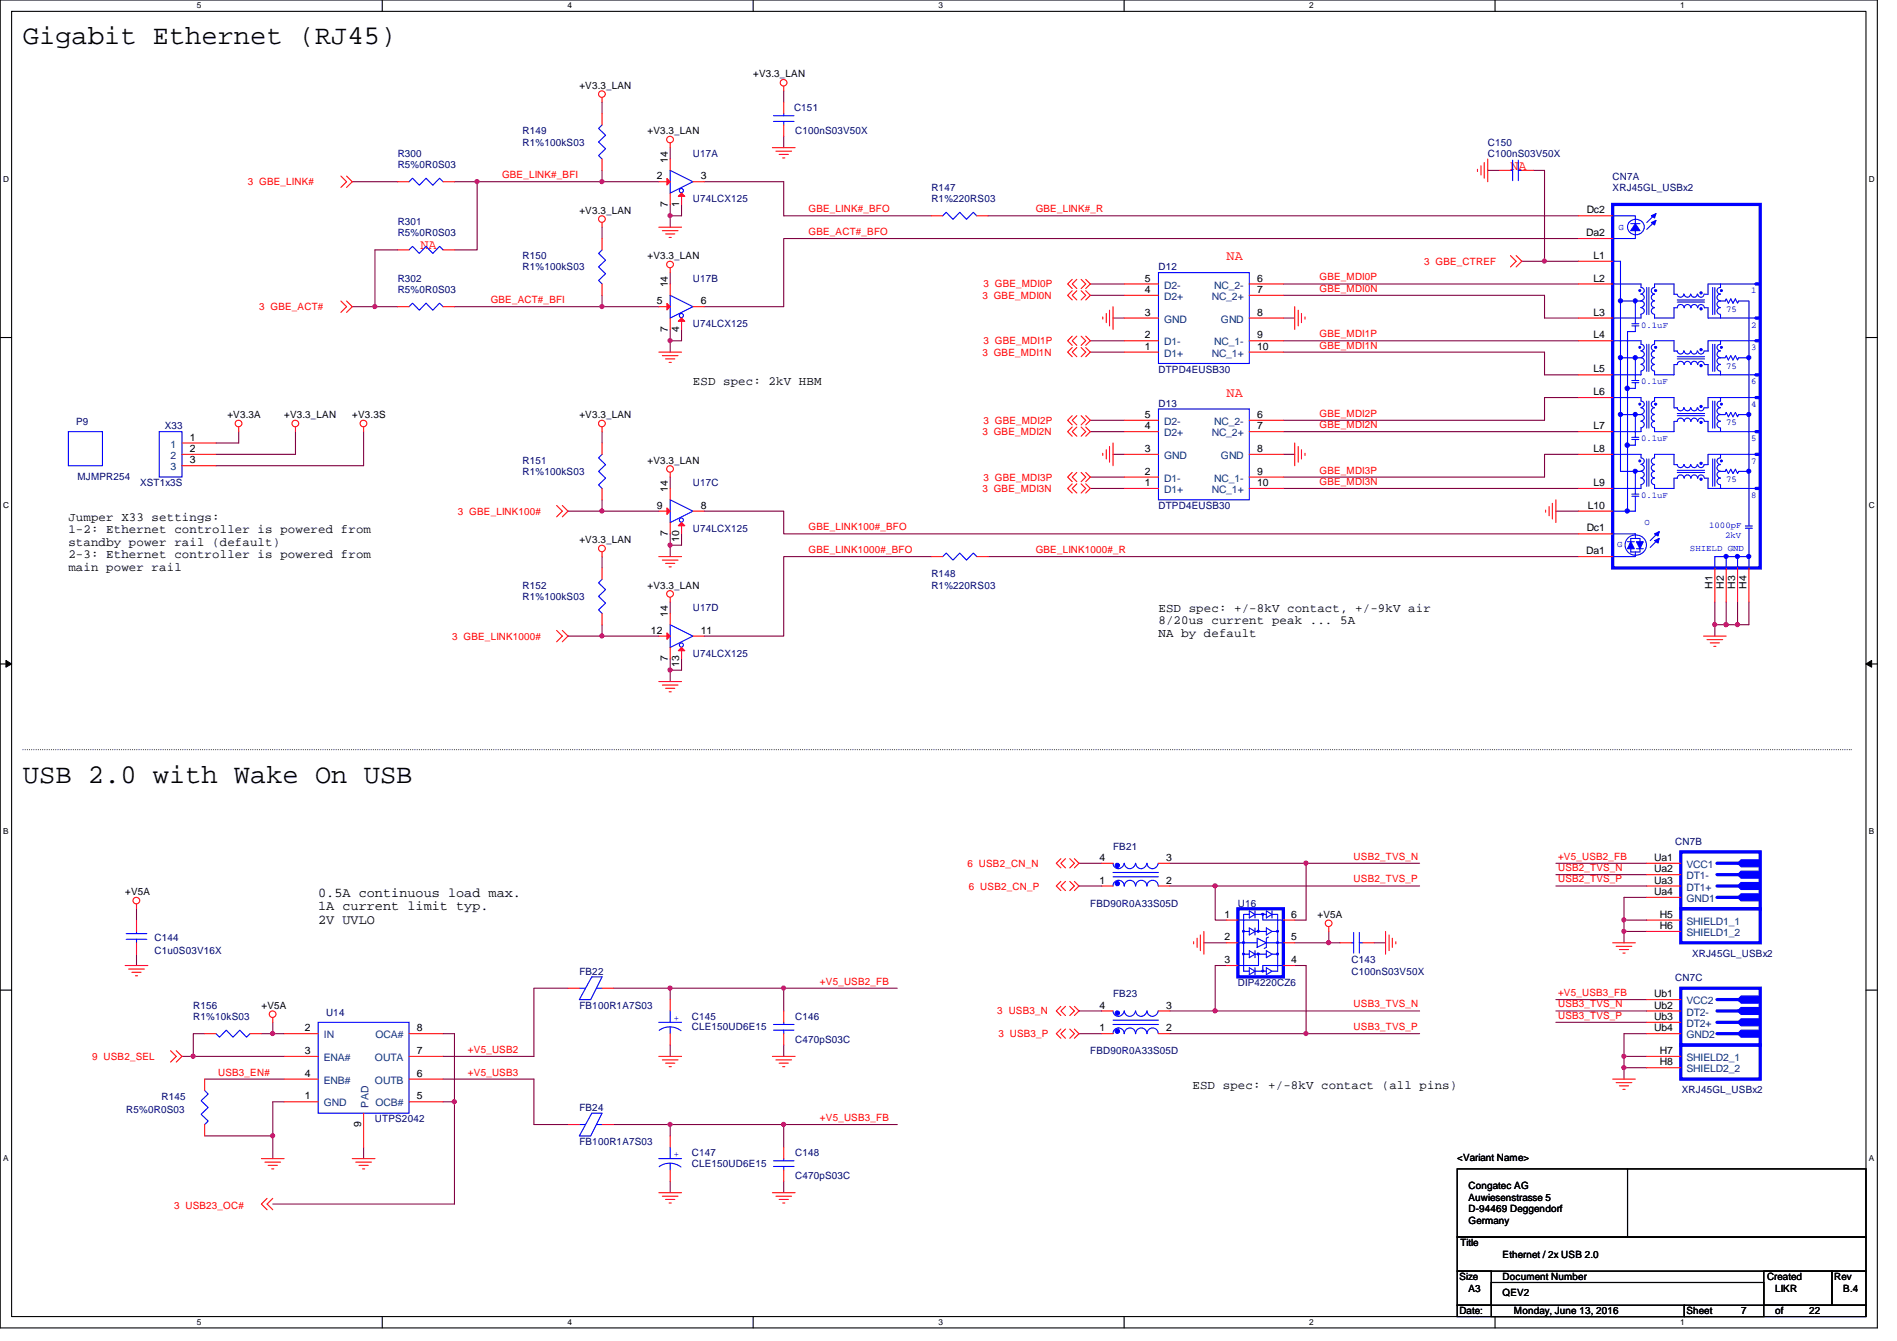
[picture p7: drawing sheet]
<svg xmlns="http://www.w3.org/2000/svg" width="297mm" height="210mm" viewBox="0 0 297 210" stroke-linecap="round" stroke-linejoin="round" font-family="sans-serif">
<defs><g id="words">
<g font-size="4.2">
<text x="3.6" y="6.9">Gigabit Ethernet (RJ45)</text>
<text x="3.6" y="122.5">USB 2.0 with Wake On USB</text>
</g>
<g font-size="2.1" fill="#f00">
<text x="236.5" y="26.5">NA</text>
<text x="65.8" y="39">NA</text>
<text x="192.1" y="40.8">NA</text>
<text x="192.1" y="62.1">NA</text>
</g>
<g font-size="2.1">
<text x="49.8" y="140.3">0.5A continuous load max.</text>
<text x="49.8" y="142.5">1A current limit typ.</text>
<text x="49.8" y="144.6">2V UVLO</text>
</g>
<g font-size="1.9">
<text x="108.5" y="60.2">ESD spec: 2kV HBM</text>
<text x="10.7" y="81.5">Jumper X33 settings:</text>
<text x="10.7" y="83.5">1-2: Ethernet controller is powered from</text>
<text x="10.7" y="85.4">standby power rail (default)</text>
<text x="10.7" y="87.4">2-3: Ethernet controller is powered from</text>
<text x="10.7" y="89.3">main power rail</text>
<text x="181.4" y="95.8">ESD spec: +/-8kV contact, +/-9kV air</text>
<text x="181.4" y="97.7">8/20us current peak ... 5A</text>
<text x="181.4" y="99.7">NA by default</text>
<text x="186.7" y="170.4">ESD spec: +/-8kV contact (all pins)</text>
</g>
<g font-size="1.6">
<text x="90.7" y="13.9">+V3.3_LAN</text>
<text x="117.9" y="12.1">+V3.3_LAN</text>
<text x="101.4" y="21">+V3.3_LAN</text>
<text x="102.8" y="28.1">2</text>
<text x="104.6" y="25.4" transform="rotate(-90 104.6 25.4)">14</text>
<text x="109.7" y="28.1">3</text>
<text x="90.7" y="33.4">+V3.3_LAN</text>
<text x="104.6" y="32.3" transform="rotate(-90 104.6 32.3)">7</text>
<text x="106.3" y="32.3" transform="rotate(-90 106.3 32.3)">1</text>
<text x="248.5" y="33.4">Dc2</text>
<text x="101.4" y="40.6">+V3.3_LAN</text>
<text x="248.4" y="37">Da2</text>
<text x="249.5" y="40.5">L1</text>
<text x="102.8" y="47.6">5</text>
<text x="104.6" y="45" transform="rotate(-90 104.6 45)">14</text>
<text x="109.7" y="47.6">6</text>
<text x="179.3" y="45.8">4</text>
<text x="179.3" y="44.1">5</text>
<text x="196.8" y="44.1">6</text>
<text x="196.8" y="45.8">7</text>
<text x="249.5" y="44.1">L2</text>
<text x="104.6" y="51.9" transform="rotate(-90 104.6 51.9)">7</text>
<text x="106.3" y="51.9" transform="rotate(-90 106.3 51.9)">4</text>
<text x="179.3" y="53">2</text>
<text x="179.3" y="49.4">3</text>
<text x="196.8" y="53">9</text>
<text x="196.8" y="49.4">8</text>
<text x="249.5" y="49.4">L3</text>
<text x="249.5" y="53">L4</text>
<text x="179.3" y="54.7">1</text>
<text x="196.8" y="54.7">10</text>
<text x="249.5" y="58.3">L5</text>
<text x="35.6" y="65.4">+V3.3A</text>
<text x="44.5" y="65.4">+V3.3_LAN</text>
<text x="55.2" y="65.4">+V3.3S</text>
<text x="90.7" y="65.4">+V3.3_LAN</text>
<text x="179.3" y="65.4">5</text>
<text x="196.8" y="65.4">6</text>
<text x="249.5" y="61.8">L6</text>
<text x="29.7" y="69">1</text>
<text x="29.7" y="70.7">2</text>
<text x="179.3" y="67.2">4</text>
<text x="179.3" y="70.7">3</text>
<text x="196.8" y="70.7">8</text>
<text x="196.8" y="67.2">7</text>
<text x="249.5" y="67.2">L7</text>
<text x="249.5" y="70.7">L8</text>
<text x="29.7" y="72.5">3</text>
<text x="101.4" y="72.6">+V3.3_LAN</text>
<text x="104.6" y="77" transform="rotate(-90 104.6 77)">14</text>
<text x="179.3" y="76.1">1</text>
<text x="179.3" y="74.3">2</text>
<text x="196.8" y="74.3">9</text>
<text x="196.8" y="76.1">10</text>
<text x="249.5" y="76.1">L9</text>
<text x="102.8" y="79.6">9</text>
<text x="104.6" y="83.9" transform="rotate(-90 104.6 83.9)">7</text>
<text x="109.7" y="79.6">8</text>
<text x="248.5" y="83.2">Dc1</text>
<text x="248.6" y="79.6">L10</text>
<text x="90.7" y="85">+V3.3_LAN</text>
<text x="106.3" y="84.8" transform="rotate(-90 106.3 84.8)">10</text>
<text x="248.4" y="86.7">Da1</text>
<text x="101.4" y="92.1">+V3.3_LAN</text>
<text x="268.1" y="92.2" transform="rotate(-90 268.1 92.2)">H1</text>
<text x="269.9" y="92.2" transform="rotate(-90 269.9 92.2)">H2</text>
<text x="271.7" y="92.2" transform="rotate(-90 271.7 92.2)">H3</text>
<text x="273.5" y="92.2" transform="rotate(-90 273.5 92.2)">H4</text>
<text x="101.9" y="99.2">12</text>
<text x="104.6" y="96.6" transform="rotate(-90 104.6 96.6)">14</text>
<text x="109.7" y="99.2">11</text>
<text x="104.6" y="103.5" transform="rotate(-90 104.6 103.5)">7</text>
<text x="106.3" y="104.4" transform="rotate(-90 106.3 104.4)">13</text>
<text x="172.2" y="134.7">4</text>
<text x="182.6" y="134.7">3</text>
<text x="259" y="134.7">Ua1</text>
<text x="259" y="136.5">Ua2</text>
<text x="19.6" y="140.1">+V5A</text>
<text x="172.2" y="138.3">1</text>
<text x="182.6" y="138.3">2</text>
<text x="191.7" y="143.6">1</text>
<text x="202.2" y="143.6">6</text>
<text x="206.3" y="143.7">+V5A</text>
<text x="259" y="138.3">Ua3</text>
<text x="259" y="140.1">Ua4</text>
<text x="259.9" y="143.6">H5</text>
<text x="191.7" y="147.2">2</text>
<text x="202.2" y="147.2">5</text>
<text x="259.9" y="145.4">H6</text>
<text x="191.7" y="150.7">3</text>
<text x="202.2" y="150.7">4</text>
<text x="40.9" y="157.9">+V5A</text>
<text x="47.7" y="161.4">2</text>
<text x="65.3" y="161.4">8</text>
<text x="172.2" y="161.4">1</text>
<text x="172.2" y="157.9">4</text>
<text x="182.6" y="157.9">3</text>
<text x="182.6" y="161.4">2</text>
<text x="259" y="156.1">Ub1</text>
<text x="259" y="157.9">Ub2</text>
<text x="259" y="159.6">Ub3</text>
<text x="259" y="161.4">Ub4</text>
<text x="47.7" y="165">3</text>
<text x="65.3" y="165">7</text>
<text x="259.9" y="165">H7</text>
<text x="259.9" y="166.8">H8</text>
<text x="47.7" y="168.5">4</text>
<text x="47.7" y="172.1">1</text>
<text x="65.3" y="172.1">5</text>
<text x="65.3" y="168.5">6</text>
<text x="56.6" y="176.4" transform="rotate(-90 56.6 176.4)">9</text>
<text x="228.2" y="181.7">&lt;Variant Name&gt;</text>
<text x="230" y="186.2">Congatec AG</text>
<text x="230" y="188">Auwiesenstrasse 5</text>
<text x="230" y="189.7">D-94469 Deggendorf</text>
<text x="230" y="191.5">Germany</text>
<text x="228.7" y="195.1">Title</text>
<text x="235.3" y="196.8">Ethernet / 2x USB 2.0</text>
<text x="228.5" y="200.4">Size</text>
<text x="230" y="202.2">A3</text>
<text x="235.3" y="200.4">Document Number</text>
<text x="235.3" y="202.9">QEV2</text>
<text x="276.7" y="200.4">Created</text>
<text x="278" y="202.2">LIKR</text>
<text x="287.2" y="200.4">Rev</text>
<text x="288.6" y="202.2">B.4</text>
<text x="228.5" y="205.7">Date:</text>
<text x="237.1" y="205.7">Monday, June 13, 2016</text>
<text x="264.1" y="205.7">Sheet</text>
<text x="272.6" y="205.7">7</text>
<text x="278" y="205.7">of</text>
<text x="283.3" y="205.7">22</text>
</g>
<g font-size="1.6" fill="#000080">
<text x="124.3" y="17.4">C151</text>
<text x="81.8" y="21">R149</text>
<text x="81.8" y="22.8">R1%100kS03</text>
<text x="124.5" y="21">C100nS03V50X</text>
<text x="233" y="22.8">C150</text>
<text x="62.3" y="24.6">R300</text>
<text x="62.3" y="26.3">R5%0R0S03</text>
<text x="108.5" y="24.6">U17A</text>
<text x="145.8" y="29.9">R147</text>
<text x="233" y="24.6">C100nS03V50X</text>
<text x="252.5" y="28.1">CN7A</text>
<text x="252.5" y="29.9">XRJ45GL_USBx2</text>
<text x="62.3" y="35.2">R301</text>
<text x="108.5" y="31.7">U74LCX125</text>
<text x="145.8" y="31.7">R1%220RS03</text>
<text x="62.3" y="37">R5%0R0S03</text>
<text x="81.8" y="40.6">R150</text>
<text x="62.3" y="44.1">R302</text>
<text x="62.3" y="45.9">R5%0R0S03</text>
<text x="81.8" y="42.3">R1%100kS03</text>
<text x="108.5" y="44.1">U17B</text>
<text x="181.4" y="42.3">D12</text>
<text x="108.5" y="51.2">U74LCX125</text>
<text x="181.4" y="58.3">DTPD4EUSB30</text>
<text x="181.4" y="63.7">D13</text>
<text x="11.9" y="66.5">P9</text>
<text x="25.8" y="67.2">X33</text>
<text x="12.1" y="75.1">MJMPR254</text>
<text x="21.9" y="76.1">XST1x3S</text>
<text x="81.8" y="72.6">R151</text>
<text x="81.8" y="74.3">R1%100kS03</text>
<text x="108.5" y="76.1">U17C</text>
<text x="108.5" y="83.2">U74LCX125</text>
<text x="181.4" y="79.7">DTPD4EUSB30</text>
<text x="81.8" y="92.1">R152</text>
<text x="81.8" y="93.9">R1%100kS03</text>
<text x="108.5" y="95.7">U17D</text>
<text x="145.8" y="90.3">R148</text>
<text x="145.8" y="92.1">R1%220RS03</text>
<text x="108.5" y="102.8">U74LCX125</text>
<text x="174.3" y="133">FB21</text>
<text x="262.3" y="132.3">CN7B</text>
<text x="170.7" y="141.9">FBD90R0A33S05D</text>
<text x="193.8" y="141.9">U16</text>
<text x="24.2" y="147.2">C144</text>
<text x="24.2" y="149.4">C1u0S03V16X</text>
<text x="265" y="149.7">XRJ45GL_USBx2</text>
<text x="90.7" y="152.6">FB22</text>
<text x="193.8" y="154.3">DIP4220CZ6</text>
<text x="211.6" y="150.8">C143</text>
<text x="211.6" y="152.6">C100nS03V50X</text>
<text x="262.3" y="153.6">CN7C</text>
<text x="30.3" y="157.9">R156</text>
<text x="30.3" y="159.7">R1%10kS03</text>
<text x="51.1" y="159">U14</text>
<text x="90.7" y="157.9">FB100R1A7S03</text>
<text x="108.3" y="159.7">C145</text>
<text x="108.3" y="161.3">CLE150UD6E15</text>
<text x="124.5" y="159.7">C146</text>
<text x="174.3" y="156.1">FB23</text>
<text x="124.5" y="163.2">C470pS03C</text>
<text x="170.7" y="165">FBD90R0A33S05D</text>
<text x="25.3" y="172.1">R145</text>
<text x="90.7" y="173.9">FB24</text>
<text x="263.4" y="171.1">XRJ45GL_USBx2</text>
<text x="19.8" y="174.2">R5%0R0S03</text>
<text x="58.7" y="175.7">UTPS2042</text>
<text x="90.7" y="179.2">FB100R1A7S03</text>
<text x="108.3" y="181">C147</text>
<text x="108.3" y="182.6">CLE150UD6E15</text>
<text x="124.5" y="181">C148</text>
<text x="124.5" y="184.6">C470pS03C</text>
</g>
<g font-size="1.6" fill="#f00">
<text x="38.8" y="29">3 GBE_LINK#</text>
<text x="78.6" y="27.9">GBE_LINK#_BFI</text>
<text x="126.6" y="33.2">GBE_LINK#_BFO</text>
<text x="162.2" y="33.2">GBE_LINK#_R</text>
<text x="126.6" y="36.8">GBE_ACT#_BFO</text>
<text x="223" y="41.4">3 GBE_CTREF</text>
<text x="76.8" y="47.5">GBE_ACT#_BFI</text>
<text x="153.8" y="46.8">3 GBE_MDI0N</text>
<text x="154" y="45">3 GBE_MDI0P</text>
<text x="206.6" y="43.9">GBE_MDI0P</text>
<text x="206.6" y="45.7">GBE_MDI0N</text>
<text x="40.6" y="48.6">3 GBE_ACT#</text>
<text x="154" y="53.9">3 GBE_MDI1P</text>
<text x="206.6" y="52.8">GBE_MDI1P</text>
<text x="153.8" y="55.7">3 GBE_MDI1N</text>
<text x="206.6" y="54.6">GBE_MDI1N</text>
<text x="206.6" y="65.2">GBE_MDI2P</text>
<text x="153.8" y="68.1">3 GBE_MDI2N</text>
<text x="154" y="66.3">3 GBE_MDI2P</text>
<text x="206.6" y="67">GBE_MDI2N</text>
<text x="153.8" y="77">3 GBE_MDI3N</text>
<text x="154" y="75.2">3 GBE_MDI3P</text>
<text x="206.6" y="75.9">GBE_MDI3N</text>
<text x="206.6" y="74.1">GBE_MDI3P</text>
<text x="71.7" y="80.6">3 GBE_LINK100#</text>
<text x="126.6" y="83">GBE_LINK100#_BFO</text>
<text x="126.6" y="86.6">GBE_LINK1000#_BFO</text>
<text x="162.2" y="86.6">GBE_LINK1000#_R</text>
<text x="70.8" y="100.1">3 GBE_LINK1000#</text>
<text x="151.5" y="135.7">6 USB2_CN_N</text>
<text x="212" y="134.6">USB2_TVS_N</text>
<text x="244" y="134.6">+V5_USB2_FB</text>
<text x="244" y="136.4">USB2_TVS_N</text>
<text x="151.7" y="139.2">6 USB2_CN_P</text>
<text x="212" y="138.1">USB2_TVS_P</text>
<text x="244" y="138.1">USB2_TVS_P</text>
<text x="128.4" y="154.1">+V5_USB2_FB</text>
<text x="244" y="155.9">+V5_USB3_FB</text>
<text x="156.2" y="158.8">3 USB3_N</text>
<text x="212" y="161.2">USB3_TVS_P</text>
<text x="212" y="157.7">USB3_TVS_N</text>
<text x="244" y="159.5">USB3_TVS_P</text>
<text x="244" y="157.7">USB3_TVS_N</text>
<text x="14.4" y="165.9">9 USB2_SEL</text>
<text x="73.3" y="164.8">+V5_USB2</text>
<text x="156.3" y="162.3">3 USB3_P</text>
<text x="34.2" y="168.4">USB3_EN#</text>
<text x="73.3" y="168.4">+V5_USB3</text>
<text x="128.4" y="175.5">+V5_USB3_FB</text>
<text x="27.3" y="189.2">3 USB23_OC#</text>
</g>
<g font-size="1.6" fill="#004080">
<text x="182.3" y="46.9">D2+</text>
<text x="182.3" y="45.2">D2-</text>
<text x="189.7" y="46.9">NC_2+</text>
<text x="190.1" y="45.2">NC_2-</text>
<text x="182.3" y="50.5">GND</text>
<text x="191.2" y="50.5">GND</text>
<text x="182.3" y="55.8">D1+</text>
<text x="182.3" y="54.1">D1-</text>
<text x="189.7" y="55.8">NC_1+</text>
<text x="190.1" y="54.1">NC_1-</text>
<text x="26.7" y="70.1">1</text>
<text x="26.7" y="71.8">2</text>
<text x="182.3" y="68.3">D2+</text>
<text x="182.3" y="66.5">D2-</text>
<text x="182.3" y="71.8">GND</text>
<text x="189.7" y="68.3">NC_2+</text>
<text x="190.1" y="66.5">NC_2-</text>
<text x="191.2" y="71.8">GND</text>
<text x="26.7" y="73.6">3</text>
<text x="182.3" y="77.2">D1+</text>
<text x="182.3" y="75.4">D1-</text>
<text x="189.7" y="77.2">NC_1+</text>
<text x="190.1" y="75.4">NC_1-</text>
<text x="264.1" y="135.8">VCC1</text>
<text x="264.1" y="137.6">DT1-</text>
<text x="264.1" y="139.4">DT1+</text>
<text x="264.1" y="141.2">GND1</text>
<text x="264.1" y="144.7">SHIELD1_1</text>
<text x="264.1" y="146.5">SHIELD1_2</text>
<text x="264.1" y="157.2">VCC2</text>
<text x="264.1" y="159">DT2-</text>
<text x="264.1" y="160.7">DT2+</text>
<text x="50.7" y="166.1">ENA#</text>
<text x="50.7" y="162.5">IN</text>
<text x="58.7" y="166.1">OUTA</text>
<text x="58.8" y="162.5">OCA#</text>
<text x="264.1" y="162.5">GND2</text>
<text x="264.1" y="166.1">SHIELD2_1</text>
<text x="264.1" y="167.9">SHIELD2_2</text>
<text x="50.7" y="169.6">ENB#</text>
<text x="50.7" y="173.2">GND</text>
<text x="57.7" y="173.4" transform="rotate(-90 57.7 173.4)">PAD</text>
<text x="58.7" y="169.6">OUTB</text>
<text x="58.8" y="173.2">OCB#</text>
</g>
<g font-size="1.6" fill="#00f">
<text x="105.5" y="159.8">+</text>
<text x="105.5" y="181.1">+</text>
</g>
<g font-size="1.4" fill="#00f">
<text x="253.4" y="36">G</text>
<text x="274.2" y="45.9">1</text>
<text x="257" y="51.3">0.1uF</text>
<text x="270.3" y="48.8">75</text>
<text x="274.2" y="51.3">2</text>
<text x="270.3" y="57.7">75</text>
<text x="274.2" y="54.8">3</text>
<text x="257" y="60.2">0.1uF</text>
<text x="274.2" y="63.7">4</text>
<text x="274.2" y="60.2">6</text>
<text x="257" y="69">0.1uF</text>
<text x="270.3" y="66.6">75</text>
<text x="274.2" y="69">5</text>
<text x="257" y="77.9">0.1uF</text>
<text x="270.3" y="75.5">75</text>
<text x="274.2" y="77.9">8</text>
<text x="274.2" y="72.6">7</text>
<text x="257.5" y="82.2">O</text>
<text x="267.6" y="82.6">1000pF</text>
<text x="253.2" y="85.6">G</text>
<text x="264.6" y="86.3">SHIELD GND</text>
<text x="270.1" y="84.2">2kV</text>
</g>
<g font-size="1.3">
<text x="30.8" y="1.3">5</text>
<text x="88.9" y="1.3">4</text>
<text x="146.9" y="1.3">3</text>
<text x="205" y="1.3">2</text>
<text x="263.1" y="1.3">1</text>
<text x=".5" y="28.4">D</text>
<text x="292.6" y="28.4">D</text>
<text x=".5" y="79.5">C</text>
<text x="292.6" y="79.5">C</text>
<text x=".5" y="130.6">B</text>
<text x="292.6" y="130.6">B</text>
<text x=".5" y="181.7">A</text>
<text x="292.6" y="181.7">A</text>
<text x="30.8" y="207.4">5</text>
<text x="88.9" y="207.4">4</text>
<text x="146.9" y="207.4">3</text>
<text x="205" y="207.4">2</text>
<text x="263.1" y="207.4">1</text>
</g>
</g></defs>
<path d="M0 0h294v207.9h-294zM1.8 1.8h290.4v204.3h-290.4z" fill="none" stroke="#000" stroke-width=".17"/>
<g fill="#fff">
<path d="M30.8 .2h.7v1.4h-.7z"/>
<path d="M30.8 206.2h.7v1.4h-.7z"/>
</g>
<path d="M59.9 0v1.8M59.9 206.1v1.8" fill="none" stroke="#000" stroke-width=".17"/>
<g fill="#fff">
<path d="M88.9 .2h.6v1.4h-.6z"/>
<path d="M88.9 206.2h.6v1.4h-.6z"/>
</g>
<path d="M117.9 0v1.8M117.9 206.1v1.8" fill="none" stroke="#000" stroke-width=".17"/>
<g fill="#fff">
<path d="M146.9 .2h.7v1.4h-.7z"/>
<path d="M146.9 206.2h.7v1.4h-.7z"/>
</g>
<path d="M176 0v1.8M176 206.1v1.8" fill="none" stroke="#000" stroke-width=".17"/>
<g fill="#fff">
<path d="M205 .2h.7v1.4h-.7z"/>
<path d="M205 206.2h.7v1.4h-.7z"/>
</g>
<path d="M234.1 0v1.8M234.1 206.1v1.8" fill="none" stroke="#000" stroke-width=".17"/>
<g fill="#fff">
<path d="M263.1 .2h.7v1.4h-.7z"/>
<path d="M263.1 206.2h.7v1.4h-.7z"/>
<path d="M.5 27.3h.9v1.4h-.9z"/>
<path d="M292.6 27.3h.9v1.4h-.9z"/>
<path d="M.5 78.4h.9v1.4h-.9z"/>
<path d="M292.6 78.4h.9v1.4h-.9z"/>
</g>
<path d="M0 52.8h1.8M292.2 52.8h1.8" fill="none" stroke="#000" stroke-width=".17"/>
<g fill="#fff">
<path d="M.5 129.5h.8v1.4h-.8z"/>
<path d="M292.6 129.5h.9v1.4h-.9z"/>
</g>
<path d="M0 103.9h1.8M292.2 103.9h1.8" fill="none" stroke="#000" stroke-width=".17"/>
<path d="M.9 103.4l.9 .5-.9 .5zM292.2 103.9l.9-.5v1z" fill="#000"/>
<path d="M.9 103.4l.9 .5-.9 .5zM292.2 103.9l.9-.5v1z" fill="none" stroke="#000" stroke-width=".16"/>
<g fill="#fff">
<path d="M.5 180.5h.8v1.4h-.8z"/>
<path d="M292.6 180.5h.9v1.4h-.9z"/>
</g>
<path d="M0 155h1.8M292.2 155h1.8" fill="none" stroke="#000" stroke-width=".17"/>
<path d="M3.6 117.3h286.3M289.9 117.3h.1" fill="none" stroke="#000" stroke-width=".17" stroke-dasharray="0 .3"/>
<path d="M42.7 177.8v3.6M122.7 163.6v1.8M204.5 161.8h17.8M254.3 167.1v1.8M254.3 161.8h3.5M42.7 188.5h28.5" fill="none" stroke="#800040" stroke-width=".17"/>
<circle cx="204.5" cy="161.8" r=".32" fill="#f0f"/>
<circle cx="204.5" cy="161.8" r=".32" fill="none" stroke="#f0f" stroke-width=".17"/>
<path d="M104.9 154.7h17.8v3.5M69.4 172.5h1.8" fill="none" stroke="#800040" stroke-width=".17"/>
<circle cx="104.9" cy="154.7" r=".32" fill="#f0f"/>
<circle cx="104.9" cy="154.7" r=".32" fill="none" stroke="#f0f" stroke-width=".17"/>
<path d="M190.3 138.7h32" fill="none" stroke="#800040" stroke-width=".17"/>
<circle cx="190.3" cy="138.7" r=".32" fill="#f0f"/>
<circle cx="190.3" cy="138.7" r=".32" fill="none" stroke="#f0f" stroke-width=".17"/>
<path d="M204.5 135.1h17.8M83.6 154.7v10.7h-14.2M96.1 154.7h8.8v1.8M42.7 172.5h1.8" fill="none" stroke="#800040" stroke-width=".17"/>
<circle cx="204.5" cy="135.1" r=".32" fill="#f0f"/>
<circle cx="204.5" cy="135.1" r=".32" fill="none" stroke="#f0f" stroke-width=".17"/>
<g fill="none" stroke="#800040" stroke-width=".17">
<path d="M168.9 138.7h3.6M168.9 135.1h3.6M190.3 138.7v5.3h1.8M204.5 135.1v8.9h-1.8M243.6 135.1h14.2M83.6 154.7h5.3M168.9 158.2h3.6M192.1 151.1h-1.8v7.1M202.7 151.1h1.8v10.7M243.6 156.5h14.2M32 177.8h10.7M56.9 179.6v1.8"/>
<path d="M69.4 168.9h14.2v7.1h5.3M104.9 163.6v1.8M168.9 161.8h3.6"/>
</g>
<circle cx="42.7" cy="177.8" r=".32" fill="#f0f"/>
<circle cx="42.7" cy="177.8" r=".32" fill="none" stroke="#f0f" stroke-width=".17"/>
<path d="M243.6 138.7h14.2M243.6 136.9h14.2M21.4 142.2v1.8M21.4 149.4v1.7M122.7 154.7h17.8M208.1 145.8v1.8h-5.4M32 168.9h12.5M42.7 172.5v5.3M71.2 161.8v10.7" fill="none" stroke="#800040" stroke-width=".17"/>
<circle cx="122.7" cy="154.7" r=".32" fill="#f0f"/>
<circle cx="122.7" cy="154.7" r=".32" fill="none" stroke="#f0f" stroke-width=".17"/>
<path d="M215.2 147.6h1.8M104.9 176h17.8v3.6M122.7 184.9v1.8" fill="none" stroke="#800040" stroke-width=".17"/>
<circle cx="104.9" cy="176" r=".32" fill="#f0f"/>
<circle cx="104.9" cy="176" r=".32" fill="none" stroke="#f0f" stroke-width=".17"/>
<path d="M96.1 176h8.8v1.8M122.7 176h17.8M104.9 184.9v1.8" fill="none" stroke="#800040" stroke-width=".17"/>
<circle cx="122.7" cy="176" r=".32" fill="#f0f"/>
<circle cx="122.7" cy="176" r=".32" fill="none" stroke="#f0f" stroke-width=".17"/>
<path d="M183.2 138.7h7.1M183.2 135.1h21.3M183.2 158.2h7.1M188.5 147.6h3.6M208.1 147.6h1.7M42.7 160v1.8h1.8M183.2 161.8h21.3" fill="none" stroke="#800040" stroke-width=".17"/>
<circle cx="208" cy="147.5" r=".32" fill="#f0f"/>
<circle cx="208" cy="147.5" r=".32" fill="none" stroke="#f0f" stroke-width=".17"/>
<path d="M243.6 158.2h14.2M254.3 145.8v1.8M254.3 140.5h3.5M69.4 161.8h1.8M243.6 160h14.2" fill="none" stroke="#800040" stroke-width=".17"/>
<circle cx="254.3" cy="145.8" r=".32" fill="#f0f"/>
<circle cx="254.3" cy="145.8" r=".32" fill="none" stroke="#f0f" stroke-width=".17"/>
<path d="M190.3 158.2h32" fill="none" stroke="#800040" stroke-width=".17"/>
<circle cx="190.3" cy="158.2" r=".32" fill="#f0f"/>
<circle cx="190.3" cy="158.2" r=".32" fill="none" stroke="#f0f" stroke-width=".17"/>
<path d="M71.2 172.5v16" fill="none" stroke="#800040" stroke-width=".17"/>
<circle cx="71.1" cy="172.4" r=".32" fill="#f0f"/>
<circle cx="71.1" cy="172.4" r=".32" fill="none" stroke="#f0f" stroke-width=".17"/>
<path d="M254.3 140.5v3.5h3.5M254.3 144v1.8h3.5" fill="none" stroke="#800040" stroke-width=".17"/>
<circle cx="254.3" cy="144" r=".32" fill="#f0f"/>
<circle cx="254.3" cy="144" r=".32" fill="none" stroke="#f0f" stroke-width=".17"/>
<path d="M254.3 165.4h3.5" fill="none" stroke="#800040" stroke-width=".17"/>
<circle cx="254.3" cy="165.3" r=".32" fill="#f0f"/>
<circle cx="254.3" cy="165.3" r=".32" fill="none" stroke="#f0f" stroke-width=".17"/>
<path d="M254.3 161.8v3.6M254.3 167.1h3.5" fill="none" stroke="#800040" stroke-width=".17"/>
<circle cx="254.3" cy="167.1" r=".32" fill="#f0f"/>
<circle cx="254.3" cy="167.1" r=".32" fill="none" stroke="#f0f" stroke-width=".17"/>
<path d="M268.5 97.8v1.8M254.3 165.4v1.7" fill="none" stroke="#800040" stroke-width=".17"/>
<circle cx="268.5" cy="97.8" r=".32" fill="#f0f"/>
<circle cx="268.5" cy="97.8" r=".32" fill="none" stroke="#f0f" stroke-width=".17"/>
<path d="M174.3 49.8h1.8M201 49.8h1.7M174.3 71.1h1.8M201 71.1h1.7M270.3 94.2v3.6h-1.8" fill="none" stroke="#800040" stroke-width=".17"/>
<circle cx="270.3" cy="97.8" r=".32" fill="#f0f"/>
<circle cx="270.3" cy="97.8" r=".32" fill="none" stroke="#f0f" stroke-width=".17"/>
<path d="M268.5 94.2v3.6M272.1 94.2v3.6h1.8v-3.6" fill="none" stroke="#800040" stroke-width=".17"/>
<circle cx="272" cy="97.8" r=".32" fill="#f0f"/>
<circle cx="272" cy="97.8" r=".32" fill="none" stroke="#f0f" stroke-width=".17"/>
<path d="M240.1 26.7h1.7v14.2h5.4M243.6 80h3.6" fill="none" stroke="#800040" stroke-width=".17"/>
<circle cx="241.8" cy="40.9" r=".32" fill="#f0f"/>
<circle cx="241.8" cy="40.9" r=".32" fill="none" stroke="#f0f" stroke-width=".17"/>
<g fill="none" stroke="#800040" stroke-width=".17">
<path d="M233 26.7h1.7M170.7 44.4h5.4M170.7 46.2h5.4M170.7 53.3h5.4M170.7 55.1h5.4M201 44.4h46.2M201 53.3h46.2M201 55.1h40.8v3.6h5.4M201 46.2h40.8v3.6h5.4M238.3 40.9h3.5M170.7 65.8h5.4M170.7 67.6h5.4"/>
<path d="M170.7 74.7h5.4M170.7 76.5h5.4M201 67.6h46.2M201 76.5h46.2M247.2 71.1h-5.4v3.6h-40.8M247.2 62.2h-5.4v3.6h-40.8M270.3 97.8h1.8"/>
</g>
<circle cx="270.3" cy="97.8" r=".32" fill="#f0f"/>
<circle cx="270.3" cy="97.8" r=".32" fill="none" stroke="#f0f" stroke-width=".17"/>
<path d="M122.7 14.2v1.8M122.7 21.3v1.8M104.9 104.9v1.8" fill="none" stroke="#800040" stroke-width=".17"/>
<circle cx="104.9" cy="104.9" r=".32" fill="#f0f"/>
<circle cx="104.9" cy="104.9" r=".32" fill="none" stroke="#f0f" stroke-width=".17"/>
<path d="M104.9 32v3.6M104.9 83.6v1.7M104.9 103.1v1.8" fill="none" stroke="#800040" stroke-width=".17"/>
<circle cx="104.9" cy="33.8" r=".32" fill="#f0f"/>
<circle cx="104.9" cy="33.8" r=".32" fill="none" stroke="#f0f" stroke-width=".17"/>
<path d="M104.9 53.3v1.8" fill="none" stroke="#800040" stroke-width=".17"/>
<circle cx="104.9" cy="53.3" r=".32" fill="#f0f"/>
<circle cx="104.9" cy="53.3" r=".32" fill="none" stroke="#f0f" stroke-width=".17"/>
<path d="M104.9 23.1v1.8M106.7 32v1.8h-1.8M104.9 51.6v1.7h1.8v-1.7M104.9 42.7v1.7M104.9 74.7v1.8M104.9 94.2v1.8M106.7 83.6v1.7h-1.8v1.8M106.7 103.1v1.8h-1.8" fill="none" stroke="#800040" stroke-width=".17"/>
<circle cx="104.9" cy="85.3" r=".32" fill="#f0f"/>
<circle cx="104.9" cy="85.3" r=".32" fill="none" stroke="#f0f" stroke-width=".17"/>
<path d="M94.3 16v1.8M94.3 35.6v1.7M94.3 26.7v1.7h8.9M37.4 67.6v1.7h-3.6M46.3 67.6v3.5h-12.5M56.9 67.6v5.3h-23.1M94.3 67.6v1.7M94.3 87.1v1.8" fill="none" stroke="#800040" stroke-width=".17"/>
<circle cx="94.2" cy="28.4" r=".32" fill="#f0f"/>
<circle cx="94.2" cy="28.4" r=".32" fill="none" stroke="#f0f" stroke-width=".17"/>
<path d="M94.3 46.2v1.8h8.9" fill="none" stroke="#800040" stroke-width=".17"/>
<circle cx="94.2" cy="48" r=".32" fill="#f0f"/>
<circle cx="94.2" cy="48" r=".32" fill="none" stroke="#f0f" stroke-width=".17"/>
<path d="M94.3 78.2v1.8" fill="none" stroke="#800040" stroke-width=".17"/>
<circle cx="94.2" cy="80" r=".32" fill="#f0f"/>
<circle cx="94.2" cy="80" r=".32" fill="none" stroke="#f0f" stroke-width=".17"/>
<path d="M88.9 80h5.4M94.3 97.8v1.8h-5.4" fill="none" stroke="#800040" stroke-width=".17"/>
<circle cx="94.2" cy="99.5" r=".32" fill="#f0f"/>
<circle cx="94.2" cy="99.5" r=".32" fill="none" stroke="#f0f" stroke-width=".17"/>
<path d="M55.2 28.4h7.1M110.3 28.4h12.4v5.4h23.1M154.7 33.8h92.5M247.2 37.3h-124.5v10.7h-12.4M71.2 48h23.1M94.3 80h8.9M94.3 99.6h8.9M110.3 80h12.4v3.6h124.5M145.8 87.1h-23.1v12.5h-12.4M154.7 87.1h92.5M30.3 165.4h14.2" fill="none" stroke="#800040" stroke-width=".17"/>
<circle cx="30.2" cy="165.3" r=".32" fill="#f0f"/>
<circle cx="30.2" cy="165.3" r=".32" fill="none" stroke="#f0f" stroke-width=".17"/>
<path d="M40.9 161.8h1.8" fill="none" stroke="#800040" stroke-width=".17"/>
<circle cx="42.7" cy="161.8" r=".32" fill="#f0f"/>
<circle cx="42.7" cy="161.8" r=".32" fill="none" stroke="#f0f" stroke-width=".17"/>
<path d="M74.7 28.4h19.6M32 161.8h-1.7v3.6h-1.8" fill="none" stroke="#800040" stroke-width=".17"/>
<circle cx="74.7" cy="28.4" r=".32" fill="#f0f"/>
<circle cx="74.7" cy="28.4" r=".32" fill="none" stroke="#f0f" stroke-width=".17"/>
<path d="M58.7 39.1v8.9h-3.5" fill="none" stroke="#800040" stroke-width=".17"/>
<circle cx="58.7" cy="48" r=".32" fill="#f0f"/>
<circle cx="58.7" cy="48" r=".32" fill="none" stroke="#f0f" stroke-width=".17"/>
<path d="M58.7 39.1h3.6M71.2 28.4h3.5v10.7h-3.5M58.7 48h3.6" fill="none" stroke="#800040" stroke-width=".17"/>
<g fill="none" stroke="#f00" stroke-width=".17">
<path d="M94.3 15.3v.7M122.7 13.5v.7M122.7 16v1.8M122.7 19.6v1.7M53.4 27.6l.9 .8-.9 .9M54.3 27.6l.9 .8-.9 .9M94.3 34.8v.8M103.2 35.6h3.5M103.7 36.1h2.5M104.2 36.6h1.5M104.8 37.2h.3M104.9 22.4v.7"/>
<path d="M120.9 23.1h3.6M121.5 23.7h2.4M122 24.2h1.4M122.6 24.7h.3M231.3 26.5v.3M231.9 26v1.4M232.4 25.4v2.5M233 24.9v3.5M53.4 47.1l.9 .9-.9 .9M54.3 47.1l.9 .9-.9 .9M103.2 55.1h3.5M103.7 55.7h2.5"/>
<path d="M104.2 56.2h1.5M104.8 56.7h.3M104.9 42v.7M167.9 43.7l-.7 .7 .7 .8M167.9 45.5l-.7 .7 .7 .7M167.9 52.6l-.7 .7 .7 .8M167.9 54.4l-.7 .7 .7 .7M168.6 43.7l-.7 .7 .7 .8M168.6 45.5l-.7 .7 .7 .7M168.6 52.6l-.7 .7 .7 .8M168.6 54.4l-.7 .7 .7 .7M169.3 43.7l.7 .7-.7 .8"/>
<path d="M169.3 45.5l.7 .7-.7 .7M169.3 52.6l.7 .7-.7 .8M169.3 54.4l.7 .7-.7 .7M170 43.7l.7 .7-.7 .8M170 45.5l.7 .7-.7 .7M170 52.6l.7 .7-.7 .8M170 54.4l.7 .7-.7 .7M172.7 49.6v.4M173.2 49.1v1.4M173.7 48.6v2.4M174.3 48v3.6M202.7 48v3.6"/>
<path d="M203.3 48.6v2.4M203.8 49.1v1.4M204.3 49.6v.4M236.5 40l.9 .9-.9 .9M237.4 40l.9 .9-.9 .9M37.4 66.8v.8M46.3 66.8v.8M56.9 66.8v.8M87.2 79.1l.8 .9-.8 .9M88 79.1l.9 .9-.9 .9M94.3 66.8v.8M104.9 74v.7"/>
<path d="M167.9 65.1l-.7 .7 .7 .7M167.9 66.8l-.7 .8 .7 .7M167.9 74l-.7 .7 .7 .7M167.9 75.7l-.7 .8 .7 .7M168.6 65.1l-.7 .7 .7 .7M168.6 66.8l-.7 .8 .7 .7M168.6 74l-.7 .7 .7 .7M168.6 75.7l-.7 .8 .7 .7M169.3 65.1l.7 .7-.7 .7M169.3 66.8l.7 .8-.7 .7M169.3 74l.7 .7-.7 .7M169.3 75.7l.7 .8-.7 .7"/>
<path d="M170 65.1l.7 .7-.7 .7M170 66.8l.7 .8-.7 .7M170 74l.7 .7-.7 .7M170 75.7l.7 .8-.7 .7M172.7 71v.3M173.2 70.4v1.4M173.7 69.9v2.4M174.3 69.3v3.6M202.7 69.3v3.6M203.3 69.9v2.4M203.8 70.4v1.4M204.3 71v.3"/>
<path d="M242 79.8v.4M242.6 79.3v1.4M243.1 78.8v2.4M243.6 78.2v3.6M87.2 98.7l.8 .9-.8 .9M88 98.7l.9 .9-.9 .9M94.3 86.4v.7M103.2 87.1h3.5M103.7 87.7h2.5M104.2 88.2h1.5M104.8 88.7h.3M104.9 93.5v.7"/>
<path d="M266.7 99.6h3.6M103.2 106.7h3.5M103.7 107.2h2.5M104.2 107.7h1.5M104.8 108.3h.3M267.3 100.1h2.4M267.8 100.6h1.4M268.3 101.2h.4M166.1 138l-.7 .7 .7 .7M166.1 134.4l-.7 .7 .7 .7M166.8 138l-.7 .7 .7 .7M166.8 134.4l-.7 .7 .7 .7"/>
<path d="M167.5 138l.7 .7-.7 .7M167.5 134.4l.7 .7-.7 .7M168.2 138l.7 .7-.7 .7M168.2 134.4l.7 .7-.7 .7M19.6 151.1h3.6M20.1 151.7h2.5M20.7 152.2h1.4M21.2 152.7h.3M21.4 141.5v.7M42.7 159.3v.7M166.1 157.5l-.7 .7 .7 .8M166.8 157.5l-.7 .7 .7 .8"/>
<path d="M167.5 157.5l.7 .7-.7 .8M168.2 157.5l.7 .7-.7 .8M186.9 147.4v.3M187.4 146.9v1.4M188 146.3v2.5M188.5 145.8v3.6M208.1 145.1v.7M217 145.8v3.6M217.5 146.3v2.5M218 146.9v1.4M218.6 147.4v.3M252.5 147.6h3.6"/>
<path d="M253.1 148.1h2.4M253.6 148.6h1.4M254.1 149.2h.4M26.7 164.5l.9 .9-.9 .8M27.6 164.5l.9 .9-.9 .8M103.2 165.4h3.5M103.7 165.9h2.5M104.2 166.4h1.5M104.8 167h.3M120.9 165.4h3.6M121.5 165.9h2.4M122 166.4h1.4"/>
<path d="M122.6 167h.3M166.1 161.1l-.7 .7 .7 .7M166.8 161.1l-.7 .7 .7 .7M167.5 161.1l.7 .7-.7 .7M168.2 161.1l.7 .7-.7 .7M252.5 168.9h3.6M253.1 169.5h2.4M253.6 170h1.4M254.1 170.5h.4M40.9 181.4h3.6M41.5 181.9h2.4M41.8 187.6l-.9 .9 .9 .9"/>
<path d="M42 182.4h1.4M42.5 183h.4M42.7 187.6l-.9 .9 .9 .9M55.2 181.4h3.5M55.7 181.9h2.5M56.2 182.4h1.5M56.8 183h.3M103.2 186.7h3.5M103.7 187.2h2.5M104.2 187.7h1.5M104.8 188.3h.3M120.9 186.7h3.6"/>
<path d="M121.5 187.2h2.4M122 187.7h1.4M122.6 188.3h.3"/>
<circle cx="94.3" cy="14.7" r=".52"/>
<circle cx="122.7" cy="12.9" r=".52"/>
<circle cx="94.3" cy="34.3" r=".52"/>
<circle cx="104.9" cy="21.8" r=".52"/>
<circle cx="104.9" cy="41.4" r=".52"/>
<circle cx="37.4" cy="66.3" r=".52"/>
<circle cx="46.3" cy="66.3" r=".52"/>
<circle cx="56.9" cy="66.3" r=".52"/>
<circle cx="94.3" cy="66.3" r=".52"/>
<circle cx="104.9" cy="73.4" r=".52"/>
<circle cx="94.3" cy="85.8" r=".52"/>
<circle cx="104.9" cy="93" r=".52"/>
<circle cx="21.4" cy="141" r=".52"/>
<circle cx="42.7" cy="158.7" r=".52"/>
<circle cx="208" cy="144.5" r=".52"/>
</g>
<path d="M228.2 183h64v10.6h-64zM228.2 193.6h64v5.4h-64zM228.2 199h5.3v5.3h-5.3zM254.8 183v10.6M276.2 199h10.6v5.3h-10.6zM286.8 199h5.4v5.3h-5.4zM228.2 204.3h35.5v1.8h-35.5zM233.5 200.7h42.7v5.4h-42.7zM263.7 204.3h28.5v1.8h-28.5z" fill="none" stroke="#000" stroke-width=".17"/>
<g fill="none" stroke="#00f" stroke-width=".17">
<path d="M121.1 19h3.2M121.1 18.1h3.2M122.7 17.8v.3M122.7 19v.6M104.9 46.2l3.6 1.8-3.6 1.8z"/>
<circle cx="106.7" cy="49.4" r=".33"/>
</g>
<path d="M106.2 50.3l.5-.5 .5 .5z" fill="#f00"/>
<path d="M106.2 50.3l.5-.5 .5 .5zM106.7 49.8v1.8" fill="none" stroke="#f00" stroke-width=".17"/>
<path d="M104.4 47.5l.5 .5-.5 .5z" fill="#f00"/>
<g fill="none" stroke="#f00" stroke-width=".17">
<path d="M234.7 26.7h1.8M238.3 26.7h1.8M103.2 48h1.7M104.4 47.5l.5 .5-.5 .5zM104.9 49.8v1.8M104.9 44.4v1.8M108.5 48h1.8M44.5 165.4h5.3M44.5 168.9h5.3M44.5 161.8h5.3M44.5 172.5h5.3M56.9 174.2v5.4"/>
<path d="M64 161.8h5.4M64 165.4h5.4M64 168.9h5.4M64 172.5h5.4"/>
</g>
<g fill="none" stroke="#00f" stroke-width=".17">
<path d="M236.5 26.7h.4M236.9 25.1v3.2M237.7 26.7h.6M237.7 25.1v3.2M255.4 35h1.4M252.5 44.4h4.5M252.5 49.8h4.5M252.5 53.3h4.5M252.5 58.7h4.5M252.5 40.9h1.2v32.9h3.3M253.7 47.1h3.3a.51 .51 0 0 1 .5 .5 .51 .51 0 0 1-.6 .5M253.7 56h3.3"/>
<path d="M255.5 50.7h1.1M255.5 51h1.1M255.5 59.6h1.1M255.5 59.9h1.1M256.1 47.1v3.6M256.1 51v.9h-1.3v28.1M257 45a.51 .51 0 0 1 .5 .5 .51 .51 0 0 1-.6 .5M257 46.1a.51 .51 0 0 1 .5 .5 .51 .51 0 0 1-.6 .5M257 48.2a.51 .51 0 0 1 .5 .5 .51 .51 0 0 1-.6 .5M252.5 62.2h4.5M252.5 67.6h4.5M252.5 71.1h4.5"/>
<path d="M252.5 76.5h4.5M253.7 64.9h3.3M255.5 68.5h1.1M255.5 68.8h1.1M255.5 77.3h1.1M255.5 77.7h1.1M252.5 80h3.6M49.8 160h14.2v14.2h-14.2z"/>
</g>
<path d="M256.1 35l.7 1.1h-1.4z" fill-rule="evenodd" fill="#00f"/>
<path d="M252.5 33.8h3.6v1.2M255.1 34.8a1.28 1.28 0 0 1 1.7-.3 1.28 1.28 0 0 1 .4 1.7 1.28 1.28 0 0 1-1.8 .4 1.28 1.28 0 0 1-.3-1.8zM256.1 35l.7 1.1h-1.4zM256.1 36.1v1.2h-3.6M259.3 33.4l-1.5 1.4M259.3 34.5l-1.5 1.4M252.5 87.1h3.6M252.5 83.6h3.6" fill="none" stroke="#00f" stroke-width=".17"/>
<path d="M258.6 33.8l.7-.4-.2 .7z" fill-rule="evenodd" fill="#00f"/>
<path d="M258.6 33.8l.7-.4-.2 .7z" fill="none" stroke="#00f" stroke-width=".17"/>
<path d="M258.6 34.8l.7-.3-.2 .7z" fill-rule="evenodd" fill="#00f"/>
<path d="M258.6 34.8l.7-.3-.2 .7zM257 49.2v.6M257 44.4v.6M257 56a.51 .51 0 0 1 .5 .5 .51 .51 0 0 1-.6 .5M257 57.1a.51 .51 0 0 1 .5 .5 .51 .51 0 0 1-.6 .5M257.8 45v4.2M258.2 45v4.2M262.1 48.2v1.6" fill="none" stroke="#00f" stroke-width=".17"/>
<path d="M256.7 45.4h.2v.2h-.2z" fill-rule="evenodd" fill="#00f"/>
<path d="M256.7 45.4h.2v.2h-.2z" fill="none" stroke="#00f" stroke-width=".17"/>
<circle cx="253.7" cy="47.1" r=".33" fill="#00f"/>
<circle cx="253.7" cy="47.1" r=".33" fill="none" stroke="#00f" stroke-width=".17"/>
<circle cx="256" cy="47.1" r=".32" fill="#00f"/>
<g fill="none" stroke="#00f" stroke-width=".17">
<path d="M257 53.3v.6M259.1 45a.51 .51 0 0 0-.5 .5 .51 .51 0 0 0 .5 .5M259.1 46.1a.51 .51 0 0 0-.5 .5 .51 .51 0 0 0 .5 .5M259.1 47.1a.51 .51 0 0 0-.5 .5 .51 .51 0 0 0 .5 .5M259.1 48.2a.51 .51 0 0 0-.5 .5 .51 .51 0 0 0 .5 .5"/>
<circle cx="256" cy="47.1" r=".32"/>
</g>
<path d="M256.7 54.3h.2v.2h-.2z" fill-rule="evenodd" fill="#00f"/>
<path d="M256.7 54.3h.2v.2h-.2zM257 53.9a.51 .51 0 0 1 .5 .5 .51 .51 0 0 1-.6 .5M257 54.9a.51 .51 0 0 1 .5 .6 .51 .51 0 0 1-.6 .5" fill="none" stroke="#00f" stroke-width=".17"/>
<circle cx="253.7" cy="56" r=".33" fill="#00f"/>
<g fill="none" stroke="#00f" stroke-width=".17">
<path d="M256.1 56v3.6M257 58.1v.6"/>
<circle cx="253.7" cy="56" r=".33"/>
</g>
<circle cx="256" cy="56" r=".32" fill="#00f"/>
<g fill="none" stroke="#00f" stroke-width=".17">
<path d="M256.1 59.9v.9h-1.3"/>
<circle cx="256" cy="56" r=".32"/>
</g>
<circle cx="254.8" cy="60.8" r=".34" fill="#00f"/>
<g fill="none" stroke="#00f" stroke-width=".17">
<path d="M257 62.2v.6a.51 .51 0 0 1 .5 .5 .51 .51 0 0 1-.6 .5M257 63.8a.51 .51 0 0 1 .5 .6 .51 .51 0 0 1-.6 .5M257 64.9a.51 .51 0 0 1 .5 .5 .51 .51 0 0 1-.6 .5M257 66a.51 .51 0 0 1 .5 .5 .51 .51 0 0 1-.6 .5"/>
<circle cx="254.8" cy="60.8" r=".34"/>
</g>
<path d="M256.7 63.2h.2v.2h-.2z" fill-rule="evenodd" fill="#00f"/>
<path d="M256.7 63.2h.2v.2h-.2zM257 67v.6" fill="none" stroke="#00f" stroke-width=".17"/>
<circle cx="253.7" cy="64.9" r=".33" fill="#00f"/>
<g fill="none" stroke="#00f" stroke-width=".17">
<path d="M256.1 64.9v3.6"/>
<circle cx="253.7" cy="64.9" r=".33"/>
</g>
<circle cx="256" cy="64.9" r=".32" fill="#00f"/>
<g fill="none" stroke="#00f" stroke-width=".17">
<path d="M256.1 68.8v.9h-1.3"/>
<circle cx="256" cy="64.9" r=".32"/>
</g>
<circle cx="254.8" cy="69.7" r=".34" fill="#00f"/>
<g fill="none" stroke="#00f" stroke-width=".17">
<path d="M257 71.1v.6a.51 .51 0 0 1 .5 .5 .51 .51 0 0 1-.6 .5M257 72.7a.51 .51 0 0 1 .5 .6 .51 .51 0 0 1-.6 .4M257 73.8a.51 .51 0 0 1 .5 .5 .51 .51 0 0 1-.6 .5M257 74.8a.51 .51 0 0 1 .5 .6 .51 .51 0 0 1-.6 .5"/>
<circle cx="254.8" cy="69.7" r=".34"/>
</g>
<path d="M256.7 72h.2v.3h-.2z" fill-rule="evenodd" fill="#00f"/>
<path d="M256.1 73.8v3.5M256.7 72h.2v.3h-.2zM257 75.9v.6" fill="none" stroke="#00f" stroke-width=".17"/>
<circle cx="256" cy="73.8" r=".32" fill="#00f"/>
<g fill="none" stroke="#00f" stroke-width=".17">
<path d="M257.8 53.9v4.2M258.2 53.9v4.2M259.1 53.9a.51 .51 0 0 0-.5 .5 .51 .51 0 0 0 .5 .5M259.1 54.9a.51 .51 0 0 0-.5 .6 .51 .51 0 0 0 .5 .5M259.1 56a.51 .51 0 0 0-.5 .5 .51 .51 0 0 0 .5 .5M259.1 57.1a.51 .51 0 0 0-.5 .5 .51 .51 0 0 0 .5 .5M259.1 49.2v.6M259.1 44.4v.6M262.1 44.4v1.7M262.1 53.3v1.6M262.1 57.1v1.6M262.6 47.3h4.3"/>
<path d="M262.6 46.9h4.3M262.6 56.2h4.3M262.6 55.8h4.3M262.6 48.2a.53 .53 0 0 1 .6-.5 .53 .53 0 0 1 .5 .5M262.6 57.1a.53 .53 0 0 1 .6-.5 .53 .53 0 0 1 .5 .5M263.6 46a.51 .51 0 0 1-.4 .5 .51 .51 0 0 1-.6-.4M263.6 54.9a.51 .51 0 0 1-.4 .5 .51 .51 0 0 1-.6-.5M263.7 48.2a.51 .51 0 0 1 .5-.5 .51 .51 0 0 1 .5 .5M263.7 57.1a.51 .51 0 0 1 .5-.5 .51 .51 0 0 1 .5 .5M264.7 46a.49 .49 0 0 1-.5 .5 .49 .49 0 0 1-.5-.4M264.7 54.9a.49 .49 0 0 1-.5 .5 .49 .49 0 0 1-.5-.5M264.8 48.2a.51 .51 0 0 1 .5-.5 .51 .51 0 0 1 .5 .5"/>
<path d="M264.8 57.1a.51 .51 0 0 1 .5-.5 .51 .51 0 0 1 .5 .5M265.8 46a.49 .49 0 0 1-.5 .5 .49 .49 0 0 1-.5-.4M265.8 54.9a.49 .49 0 0 1-.5 .5 .49 .49 0 0 1-.5-.5M265.8 48.2a.51 .51 0 0 1 .6-.5 .51 .51 0 0 1 .5 .5M265.8 57.1a.51 .51 0 0 1 .6-.5 .51 .51 0 0 1 .5 .5M266.8 46a.49 .49 0 0 1-.4 .5 .49 .49 0 0 1-.6-.4M266.8 54.9a.49 .49 0 0 1-.4 .5 .49 .49 0 0 1-.6-.5M267.5 44.4v1.7M267.5 48.2v1.6M267.5 57.1v1.6M267.5 53.3v1.6M256.1 77.7v2.3"/>
<path d="M259.8 83.2l-1.4 1.4M259.8 84.3l-1.4 1.4"/>
<circle cx="256" cy="73.8" r=".32"/>
</g>
<path d="M259.1 45.4h.3v.2h-.3z" fill-rule="evenodd" fill="#00f"/>
<path d="M259.1 45.4h.3v.2h-.3z" fill="none" stroke="#00f" stroke-width=".17"/>
<path d="M259.1 54.3h.3v.2h-.3z" fill-rule="evenodd" fill="#00f"/>
<path d="M259.1 53.3v.6M259.1 58.1v.6M259.1 54.3h.3v.2h-.3zM257.8 62.8v4.2M258.2 62.8v4.2M259.1 62.2v.6a.51 .51 0 0 0-.5 .5 .51 .51 0 0 0 .5 .5M259.1 63.8a.51 .51 0 0 0-.5 .5 .51 .51 0 0 0 .5 .6M259.1 64.9a.51 .51 0 0 0-.5 .5 .51 .51 0 0 0 .5 .5M259.1 66a.51 .51 0 0 0-.5 .5 .51 .51 0 0 0 .5 .5M259.1 67v.6" fill="none" stroke="#00f" stroke-width=".17"/>
<path d="M259.1 63.2h.3v.2h-.3z" fill-rule="evenodd" fill="#00f"/>
<g fill="none" stroke="#00f" stroke-width=".17">
<path d="M257.8 71.8v4.3M258.2 71.8v4.3M259.1 72.7a.51 .51 0 0 1-.5-.5 .51 .51 0 0 1 .5-.5v-.6h3v1.6M259.1 72.7a.51 .51 0 0 0-.5 .5 .51 .51 0 0 0 .5 .5M259.1 73.8a.51 .51 0 0 0-.5 .5 .51 .51 0 0 0 .5 .5M259.1 74.8a.51 .51 0 0 0-.5 .6 .51 .51 0 0 0 .5 .5M259.1 63.2h.3v.2h-.3zM262.1 62.2v1.6M262.1 66v1.6M262.1 74.8v1.7h-3v-.6M262.6 64.7h4.3M262.6 65.1h4.3"/>
<path d="M262.6 73.6h4.3M262.6 74h4.3M262.6 66a.53 .53 0 0 1 .6-.6 .53 .53 0 0 1 .5 .6M262.6 74.8a.53 .53 0 0 1 .6-.5 .53 .53 0 0 1 .5 .5M263.6 63.8a.51 .51 0 0 1-.4 .5 .51 .51 0 0 1-.6-.5M263.7 66a.51 .51 0 0 1 .5-.6 .51 .51 0 0 1 .5 .6M263.7 74.8a.51 .51 0 0 1 .5-.5 .51 .51 0 0 1 .5 .5M264.7 63.8a.49 .49 0 0 1-.5 .5 .49 .49 0 0 1-.5-.5M264.7 72.7a.49 .49 0 0 1-.5 .5 .49 .49 0 0 1-.5-.5M264.8 66a.51 .51 0 0 1 .5-.6 .51 .51 0 0 1 .5 .6M264.8 74.8a.51 .51 0 0 1 .5-.5 .51 .51 0 0 1 .5 .5M265.8 63.8a.49 .49 0 0 1-.5 .5 .49 .49 0 0 1-.5-.5"/>
<path d="M265.8 72.7a.49 .49 0 0 1-.5 .5 .49 .49 0 0 1-.5-.5M265.8 66a.51 .51 0 0 1 .6-.6 .51 .51 0 0 1 .5 .6M265.8 74.8a.51 .51 0 0 1 .6-.5 .51 .51 0 0 1 .5 .5M266.8 63.8a.49 .49 0 0 1-.4 .5 .49 .49 0 0 1-.6-.5M266.8 72.7a.49 .49 0 0 1-.4 .5 .49 .49 0 0 1-.6-.5M267.5 62.2v1.6M267.5 66v1.6M267.5 71.1v1.6M267.5 74.8v1.7h7.2M268.2 71.8v4.3M268.5 71.8v4.3M269.4 71.7a.51 .51 0 0 0-.6 .5 .51 .51 0 0 0 .6 .5"/>
<path d="M269.4 72.7a.51 .51 0 0 0-.6 .5 .51 .51 0 0 0 .6 .5M269.4 73.8a.51 .51 0 0 0-.6 .5 .51 .51 0 0 0 .6 .5M269.4 74.8a.51 .51 0 0 0-.6 .5 .51 .51 0 0 0 .6 .6"/>
</g>
<path d="M274.9 76.3h.7v.3h-.7l-.2-.1z" fill-rule="evenodd" fill="#00f"/>
<path d="M263.6 72.7a.51 .51 0 0 1-.4 .5 .51 .51 0 0 1-.6-.5M267.5 71.1h7.2M274.9 76.3h.7v.3h-.7l-.2-.1z" fill="none" stroke="#00f" stroke-width=".17"/>
<path d="M274.7 71.1l.2-.1h.7v.3h-.7z" fill-rule="evenodd" fill="#00f"/>
<path d="M262.1 72.7h.5M262.1 74.8h.5M266.9 72.7h.6M274.7 71.1l.2-.1h.7v.3h-.7z" fill="none" stroke="#00f" stroke-width=".17"/>
<path d="M266.2 72.4h.3v.2h-.3z" fill-rule="evenodd" fill="#00f"/>
<path d="M266.2 72.4h.3v.2h-.3z" fill="none" stroke="#00f" stroke-width=".17"/>
<path d="M266.2 74.9h.3v.2h-.3z" fill-rule="evenodd" fill="#00f"/>
<path d="M259.1 67.6h3M259.1 62.2h3M262.1 66h.5M262.1 63.8h.5M266.2 74.9h.3v.2h-.3zM266.9 74.8h.6M269.4 75.9v.6M269.4 71.1v.6M272.2 73.8l-.1 .3-.4-.7-.3 .7-.4-.7-.4 .7-.3-.7-.2 .4h-.7" fill="none" stroke="#00f" stroke-width=".17"/>
<path d="M266.2 66h.3v.2h-.3z" fill-rule="evenodd" fill="#00f"/>
<path d="M266.2 66h.3v.2h-.3zM266.9 66h.6" fill="none" stroke="#00f" stroke-width=".17"/>
<path d="M266.2 63.5h.3v.2h-.3z" fill-rule="evenodd" fill="#00f"/>
<path d="M266.2 63.5h.3v.2h-.3zM266.9 63.8h.6M267.5 62.2h7.2M267.5 67.6h7.2" fill="none" stroke="#00f" stroke-width=".17"/>
<path d="M274.7 62.2l.2-.1h.7v.3h-.7z" fill-rule="evenodd" fill="#00f"/>
<path d="M274.7 62.2l.2-.1h.7v.3h-.7z" fill="none" stroke="#00f" stroke-width=".17"/>
<path d="M274.7 67.6l.2-.2h.7v.3h-.7z" fill-rule="evenodd" fill="#00f"/>
<path d="M268.2 62.8v4.2M268.5 62.8v4.2M269.4 62.2v.6a.51 .51 0 0 0-.6 .5 .51 .51 0 0 0 .6 .5M269.4 67v.6M269.4 63.8a.51 .51 0 0 0-.6 .5 .51 .51 0 0 0 .6 .6M269.4 66a.51 .51 0 0 0-.6 .4 .51 .51 0 0 0 .6 .6M272.2 64.9l-.1 .3-.4-.6-.3 .6-.4-.6-.4 .6-.3-.6-.2 .3h-.7a.51 .51 0 0 0-.6 .5 .51 .51 0 0 0 .6 .5M274.7 67.6l.2-.2h.7v.3h-.7z" fill="none" stroke="#00f" stroke-width=".17"/>
<path d="M269.4 72h.2v.3h-.2z" fill-rule="evenodd" fill="#00f"/>
<path d="M269.4 72h.2v.3h-.2z" fill="none" stroke="#00f" stroke-width=".17"/>
<path d="M269.4 63.2h.2v.2h-.2z" fill-rule="evenodd" fill="#00f"/>
<path d="M259.1 58.7h3M259.1 53.3h3M262.1 57.1h.5M262.1 54.9h.5M269.4 63.2h.2v.2h-.2z" fill="none" stroke="#00f" stroke-width=".17"/>
<path d="M266.2 54.6h.3v.3h-.3z" fill-rule="evenodd" fill="#00f"/>
<path d="M266.2 54.6h.3v.3h-.3zM266.9 54.9h.6" fill="none" stroke="#00f" stroke-width=".17"/>
<path d="M266.2 57.1h.3v.3h-.3z" fill-rule="evenodd" fill="#00f"/>
<path d="M266.2 57.1h.3v.3h-.3zM266.9 57.1h.6M267.5 58.7h7.2M267.5 53.3h7.2" fill="none" stroke="#00f" stroke-width=".17"/>
<path d="M274.9 58.5h.7v.3h-.7l-.2-.1z" fill-rule="evenodd" fill="#00f"/>
<path d="M274.9 58.5h.7v.3h-.7l-.2-.1z" fill="none" stroke="#00f" stroke-width=".17"/>
<path d="M274.9 53.2h.7v.3h-.7l-.2-.2z" fill-rule="evenodd" fill="#00f"/>
<path d="M269.4 53.3v.6a.51 .51 0 0 0-.6 .5 .51 .51 0 0 0 .6 .5M269.4 58.1v.6M269.4 54.9a.51 .51 0 0 0-.6 .5 .51 .51 0 0 0 .6 .6M269.4 56a.51 .51 0 0 0-.6 .5 .51 .51 0 0 0 .6 .5M269.4 57.1a.51 .51 0 0 0-.6 .5 .51 .51 0 0 0 .6 .5M274.9 53.2h.7v.3h-.7l-.2-.2z" fill="none" stroke="#00f" stroke-width=".17"/>
<path d="M269.4 54.3h.2v.2h-.2z" fill-rule="evenodd" fill="#00f"/>
<path d="M259.1 49.8h3M259.1 44.4h3M262.1 46.1h.5M262.1 48.2h.5M268.2 53.9v4.2M268.5 53.9v4.2M269.4 56h.7l.2-.3 .3 .6 .4-.6 .4 .6 .3-.6 .4 .6 .1-.3M269.4 54.3h.2v.2h-.2z" fill="none" stroke="#00f" stroke-width=".17"/>
<path d="M266.2 45.7h.3v.3h-.3z" fill-rule="evenodd" fill="#00f"/>
<path d="M266.2 45.7h.3v.3h-.3zM266.9 46.1h.6" fill="none" stroke="#00f" stroke-width=".17"/>
<path d="M266.2 48.2h.3v.3h-.3z" fill-rule="evenodd" fill="#00f"/>
<path d="M266.2 48.2h.3v.3h-.3zM266.9 48.2h.6M267.5 49.8h7.2M267.5 44.4h7.2M268.2 45v4.2M268.5 45v4.2M269.4 44.4v.6a.51 .51 0 0 0-.6 .5 .51 .51 0 0 0 .6 .5M269.4 49.2v.6M269.4 46.1a.51 .51 0 0 0-.6 .4 .51 .51 0 0 0 .6 .6M269.4 47.1a.51 .51 0 0 0-.6 .5 .51 .51 0 0 0 .6 .5M269.4 48.2a.51 .51 0 0 0-.6 .5 .51 .51 0 0 0 .6 .5" fill="none" stroke="#00f" stroke-width=".17"/>
<path d="M269.4 45.4h.2v.2h-.2z" fill-rule="evenodd" fill="#00f"/>
<path d="M269.4 47.1h.7M269.4 45.4h.2v.2h-.2z" fill="none" stroke="#00f" stroke-width=".17"/>
<path d="M274.7 44.4l.2-.1h.7v.3h-.7z" fill-rule="evenodd" fill="#00f"/>
<path d="M274.7 44.4l.2-.1h.7v.3h-.7z" fill="none" stroke="#00f" stroke-width=".17"/>
<path d="M274.9 49.6h.7v.4h-.7l-.2-.2z" fill-rule="evenodd" fill="#00f"/>
<path d="M270.1 47.1l.2-.3 .3 .7 .4-.7 .4 .7 .3-.7 .4 .7 .1-.4h1.7v35.2M272.2 56h1.7M274.9 49.6h.7v.4h-.7l-.2-.2zM272.2 64.9h1.7M272.2 73.8h1.7M270.3 87.1v1.8M272.1 87.1v1.8M273.3 82.3h1.1M273.3 82.7h1.1M273.9 82.7v6.2M273.9 87.1h-5.4v1.8" fill="none" stroke="#00f" stroke-width=".17"/>
<circle cx="273.8" cy="73.8" r=".32" fill="#00f"/>
<circle cx="273.8" cy="73.8" r=".32" fill="none" stroke="#00f" stroke-width=".17"/>
<circle cx="273.8" cy="64.9" r=".32" fill="#00f"/>
<circle cx="273.8" cy="64.9" r=".32" fill="none" stroke="#00f" stroke-width=".17"/>
<circle cx="273.8" cy="56" r=".32" fill="#00f"/>
<circle cx="273.8" cy="56" r=".32" fill="none" stroke="#00f" stroke-width=".17"/>
<circle cx="254.8" cy="80" r=".33" fill="#00f"/>
<circle cx="254.8" cy="80" r=".33" fill="none" stroke="#00f" stroke-width=".17"/>
<circle cx="273.8" cy="87.1" r=".32" fill="#00f"/>
<circle cx="273.8" cy="87.1" r=".32" fill="none" stroke="#00f" stroke-width=".17"/>
<circle cx="272" cy="87.1" r=".32" fill="#00f"/>
<circle cx="272" cy="87.1" r=".32" fill="none" stroke="#00f" stroke-width=".17"/>
<circle cx="270.3" cy="87.1" r=".32" fill="#00f"/>
<g fill="none" stroke="#00f" stroke-width=".17">
<path d="M255.4 85.9v.5h1.4v-.5M256.1 86.4v.7M256.2 85.9h1.1"/>
<circle cx="270.3" cy="87.1" r=".32"/>
</g>
<path d="M255.4 84.8l.5 1.1h-1.1z" fill-rule="evenodd" fill="#00f"/>
<path d="M254.8 84.8h1.1M255.4 84.8l.5 1.1h-1.1z" fill="none" stroke="#00f" stroke-width=".17"/>
<path d="M256.2 84.8h1.1l-.5 1.1z" fill-rule="evenodd" fill="#00f"/>
<g fill="none" stroke="#00f" stroke-width=".17">
<path d="M255.4 84.8v-.5h1.4v.5M256.1 83.6v.7M256.2 84.8h1.1l-.5 1.1z"/>
<circle cx="256.2" cy="85.3" r="1.64"/>
</g>
<path d="M259.1 84.6l.7-.3-.2 .7z" fill-rule="evenodd" fill="#00f"/>
<path d="M259.1 84.6l.7-.3-.2 .7z" fill="none" stroke="#00f" stroke-width=".17"/>
<path d="M259.1 83.6l.7-.4-.2 .7z" fill-rule="evenodd" fill="#00f"/>
<path d="M259.1 83.6l.7-.4-.2 .7zM174.3 159.7h7.1M176 158.2a.87 .87 0 0 1-.8 .9 .87 .87 0 0 1-.9-.9M176.1 158.2a.87 .87 0 0 0 .8 .9 .87 .87 0 0 0 .9-.9M179.6 158.2a.87 .87 0 0 1-.9 .9 .87 .87 0 0 1-.9-.9M181.4 158.2a.87 .87 0 0 1-.9 .9 .87 .87 0 0 1-.9-.9M174.3 160.4h7.1M174.3 161.8a.87 .87 0 0 1 .9-.9 .87 .87 0 0 1 .8 .9M176.1 161.8a.87 .87 0 0 1 .8-.9 .87 .87 0 0 1 .9 .9M177.8 161.8a.87 .87 0 0 1 .9-.9 .87 .87 0 0 1 .9 .9M179.6 161.8a.87 .87 0 0 1 .9-.9 .87 .87 0 0 1 .9 .9" fill="none" stroke="#00f" stroke-width=".17"/>
<path d="M252.5 32h23.1v56.9h-23.1z" fill="none" stroke="#00f" stroke-width=".51"/>
<g fill="none" stroke="#f00" stroke-width=".17">
<path d="M247.2 33.8h5.3M247.2 37.3h5.3M247.2 40.9h5.3M247.2 44.4h5.3M247.2 49.8h5.3M247.2 53.3h5.3M247.2 58.7h5.3M247.2 62.2h5.3M247.2 67.6h5.3M247.2 71.1h5.3M247.2 76.5h5.3M247.2 80h5.3"/>
<path d="M247.2 83.6h5.3M247.2 87.1h5.3M268.5 88.9v5.3M270.3 88.9v5.3M272.1 88.9v5.3M273.9 88.9v5.3"/>
</g>
<circle cx="175" cy="158.6" r=".34" fill="#00f"/>
<circle cx="175" cy="158.6" r=".34" fill="none" stroke="#00f" stroke-width=".17"/>
<circle cx="175" cy="161.4" r=".34" fill="#00f"/>
<g fill="none" stroke="#00f" stroke-width=".17">
<path d="M121.1 161.2h3.2M121.1 160.4h3.2M122.7 160v.4M122.7 161.2v.6"/>
<circle cx="175" cy="161.4" r=".34"/>
</g>
<path d="M122.7 158.2v1.8M172.5 158.2h1.8M181.4 158.2h1.8M122.7 161.8v1.8M172.5 161.8h1.8M181.4 161.8h1.8" fill="none" stroke="#f00" stroke-width=".17"/>
<path d="M272.1 156.5l.5-.6h3v1.1h-3z" fill-rule="evenodd" fill="#00f"/>
<path d="M272.1 156.5l.5-.6h3v1.1h-3z" fill="none" stroke="#00f" stroke-width=".17"/>
<path d="M272.1 158.2l.5-.5h3v1.1h-3z" fill-rule="evenodd" fill="#00f"/>
<path d="M272.1 158.2l.5-.5h3v1.1h-3z" fill="none" stroke="#00f" stroke-width=".17"/>
<path d="M272.1 160l.5-.5h3v1.1h-3z" fill-rule="evenodd" fill="#00f"/>
<path d="M272.1 160l.5-.5h3v1.1h-3z" fill="none" stroke="#00f" stroke-width=".17"/>
<path d="M272.1 161.8l.5-.6h3v1.1h-3z" fill-rule="evenodd" fill="#00f"/>
<g fill="none" stroke="#00f" stroke-width=".17">
<path d="M104.9 26.7l3.6 1.7-3.6 1.8zM24.9 67.6h3.6v7.1h-3.6zM272.1 161.8l.5-.6h3v1.1h-3z"/>
<circle cx="106.7" cy="29.8" r=".33"/>
</g>
<path d="M263.2 154.7h12.4v8.9h-12.4zM268.9 156.5h3.7M268.9 158.2h3.7M263.2 163.6h12.4v5.3h-12.4zM268.9 160h3.7M268.9 161.8h3.7" fill="none" stroke="#00f" stroke-width=".51"/>
<path d="M28.5 69.3h5.3M28.5 71.1h5.3M28.5 72.9h5.3M257.8 156.5h5.4M257.8 158.2h5.4M257.8 160h5.4M257.8 161.8h5.4M257.8 165.4h5.4M257.8 167.1h5.4" fill="none" stroke="#f00" stroke-width=".17"/>
<path d="M106.2 30.7l.5-.5 .5 .5z" fill="#f00"/>
<path d="M106.2 30.7l.5-.5 .5 .5zM106.7 30.2v1.8" fill="none" stroke="#f00" stroke-width=".17"/>
<path d="M104.4 27.9l.5 .5-.5 .6z" fill="#f00"/>
<g fill="none" stroke="#f00" stroke-width=".17">
<path d="M94.3 17.8v1.8M94.3 24.9v1.8M94.3 37.3v1.8M103.2 28.4h1.7M104.4 27.9l.5 .5-.5 .6zM104.9 24.9v1.8M104.9 30.2v1.8M108.5 28.4h1.8M94.3 44.4v1.8M94.3 69.3v1.8M94.3 76.5v1.7M94.3 88.9v1.8"/>
<path d="M94.3 96v1.8M145.8 87.1h1.8M152.9 87.1h1.8M209.8 147.6h1.8M213.4 147.6h1.8M32 176v1.8M32 168.9v1.8"/>
</g>
<g fill="none" stroke="#00f" stroke-width=".17">
<path d="M94.3 19.6l-.6 .5 1.1 1.1-1.1 1 1.1 1.1-1.1 1 .6 .6M94.3 39.1l-.6 .6 1.1 1-1.1 1.1 1.1 1-1.1 1.1 .6 .5M10.7 67.6h5.3v5.3h-5.3zM94.3 71.1l-.6 .6 1.1 1-1.1 1.1 1.1 1-1.1 1.1 .6 .6M104.9 78.2l3.6 1.8-3.6 1.8zM94.3 90.7l-.6 .5 1.1 1.1-1.1 1 1.1 1.1-1.1 1.1 .6 .5M147.6 87.1l.6-.5 1 1.1 1.1-1.1 1 1.1 1.1-1.1 .5 .5M211.6 147.6h.4M212 146v3.2M212.8 147.6h.6M212.8 146v3.2M32 170.7l.6 .5-1.1 1.1 1.1 1.1-1.1 1 1.1 1.1-.6 .5"/>
<circle cx="106.7" cy="81.4" r=".33"/>
</g>
<path d="M106.2 82.3l.5-.5 .5 .5z" fill="#f00"/>
<path d="M106.2 82.3l.5-.5 .5 .5zM106.7 81.8v1.8" fill="none" stroke="#f00" stroke-width=".17"/>
<path d="M104.4 79.5l.5 .5-.5 .5z" fill="#f00"/>
<g fill="none" stroke="#f00" stroke-width=".17">
<path d="M62.3 48h1.7M69.4 48h1.8M104.4 79.5l.5 .5-.5 .5zM104.9 76.5v1.7M176.1 76.5h5.3M176.1 74.7h5.3M176.1 67.6h5.3M176.1 65.8h5.3M176.1 71.1h5.3M195.6 65.8h5.4M195.6 67.6h5.4M195.6 71.1h5.4"/>
<path d="M195.6 74.7h5.4M195.6 76.5h5.4M103.2 80h1.7M104.9 81.8v1.8M108.5 80h1.8M21.4 144v1.8M21.4 147.6v1.8M88.9 176h1.8M94.3 176h1.8M104.9 177.8v1.8M104.9 183.1v1.8"/>
</g>
<g fill="none" stroke="#00f" stroke-width=".17">
<path d="M64 48l.6-.5 1.1 1.1 1-1.1 1.1 1.1 1-1.1 .6 .5M181.4 64h14.2v14.2h-14.2zM174.3 137.2h7.1M174.3 136.6h7.1M176 138.7a.87 .87 0 0 0-.8-.9 .87 .87 0 0 0-.9 .9M176 135.1a.87 .87 0 0 1-.8 .9 .87 .87 0 0 1-.9-.9M176.1 135.1a.87 .87 0 0 0 .8 .9 .87 .87 0 0 0 .9-.9M177.8 138.7a.87 .87 0 0 0-.9-.9 .87 .87 0 0 0-.8 .9M177.8 138.7a.87 .87 0 0 1 .9-.9 .87 .87 0 0 1 .9 .9M179.6 135.1a.87 .87 0 0 1-.9 .9 .87 .87 0 0 1-.9-.9M179.6 138.7a.87 .87 0 0 1 .9-.9 .87 .87 0 0 1 .9 .9M181.4 135.1a.87 .87 0 0 1-.9 .9 .87 .87 0 0 1-.9-.9"/>
<path d="M19.8 147h3.2M19.8 146.1h3.2M21.4 145.8v.3M21.4 147v.6M90.7 176h.9M92.7 174.2h1.6l-1.8 3.6h-1.8zM93.4 176h.9M104.9 179.6v1.8M103.2 181.4h3.5M103.2 182.6a2.86 2.86 0 0 1 3.4 .1M104.9 182.1v1"/>
</g>
<circle cx="175" cy="135.5" r=".34" fill="#00f"/>
<circle cx="175" cy="135.5" r=".34" fill="none" stroke="#00f" stroke-width=".17"/>
<circle cx="175" cy="138.3" r=".34" fill="#00f"/>
<g fill="none" stroke="#00f" stroke-width=".17">
<path d="M193.8 144h3.3v1.8M194.7 143.1h.9M194.7 145.8h.9M194.7 149.4h.9M194.7 152h.9M195.6 142.6l.9 .5-.9 .6zM195.6 145.2l.9 .6-.9 .5zM195.6 148.8l.9 .6-.9 .5zM195.6 151.5l.9 .5-.9 .6zM196.5 142.6v1.1M196.5 143.1h1.8M196.5 145.8h1.8"/>
<path d="M196.5 145.2v1.1M196.5 149.4h1.8M196.5 148.8v1.1M196.5 152h1.8M196.5 151.5v1.1M197.1 149.4v1.7h-3.3M197.7 143.1v.9h3.3M198.3 142.6l.9 .5-.9 .6zM199.2 143.1h.9M199.2 142.6v1.1M199.2 145.8l-.9 .5v-1.1l.9 .6h.9M199.2 149.4l-.9 .5v-1.1l.9 .6h.9"/>
<path d="M200.1 152h-.9l-.9-.5v1.1l.9-.6M201 151.1h-3.3v.9M33.8 161.8l.6 .5 1-1.1 1.1 1.1 1-1.1 1.1 1.1 .6-.5"/>
<circle cx="175" cy="138.3" r=".34"/>
</g>
<path d="M172.5 138.7h1.8M172.5 135.1h1.8M181.4 135.1h1.8M181.4 138.7h1.8M32 161.8h1.8M39.2 161.8h1.7" fill="none" stroke="#f00" stroke-width=".17"/>
<path d="M199.9 145.7h.2v.2h-.2z" fill-rule="evenodd" fill="#00f"/>
<path d="M199.9 145.7h.2v.2h-.2z" fill="none" stroke="#00f" stroke-width=".17"/>
<path d="M199.9 149.2h.2v.2h-.2z" fill-rule="evenodd" fill="#00f"/>
<path d="M199.9 149.2h.2v.2h-.2z" fill="none" stroke="#00f" stroke-width=".17"/>
<path d="M194.6 149.2h.2v.2h-.2z" fill-rule="evenodd" fill="#00f"/>
<path d="M194.6 149.2h.2v.2h-.2z" fill="none" stroke="#00f" stroke-width=".17"/>
<path d="M194.6 147.4h.2v.2h-.2z" fill-rule="evenodd" fill="#00f"/>
<path d="M194.6 147.4h.2v.2h-.2z" fill="none" stroke="#00f" stroke-width=".17"/>
<path d="M199.9 147.4h.2v.2h-.2z" fill-rule="evenodd" fill="#00f"/>
<path d="M199.9 147.4h.2v.2h-.2z" fill="none" stroke="#00f" stroke-width=".17"/>
<path d="M197.6 143h.3v.2h-.3z" fill-rule="evenodd" fill="#00f"/>
<path d="M197.6 143h.3v.2h-.3z" fill="none" stroke="#00f" stroke-width=".17"/>
<path d="M196.9 145.7h.2v.2h-.2z" fill-rule="evenodd" fill="#00f"/>
<path d="M196.9 145.7h.2v.2h-.2z" fill="none" stroke="#00f" stroke-width=".17"/>
<path d="M196.9 149.2h.2v.2h-.2z" fill-rule="evenodd" fill="#00f"/>
<path d="M196.9 149.2h.2v.2h-.2z" fill="none" stroke="#00f" stroke-width=".17"/>
<path d="M197.6 151.9h.3v.2h-.3z" fill-rule="evenodd" fill="#00f"/>
<path d="M197.6 151.9h.3v.2h-.3z" fill="none" stroke="#00f" stroke-width=".17"/>
<path d="M194.6 145.7h.2v.2h-.2z" fill-rule="evenodd" fill="#00f"/>
<g fill="none" stroke="#00f" stroke-width=".17">
<path d="M181.4 42.7h14.2v14.2h-14.2zM104.9 97.8l3.6 1.8-3.6 1.7zM193.8 147.6h3M194.6 145.7h.2v.2h-.2zM194.7 143.1v8.9M196.8 146.9l1.5 .7-1.5 .7zM198.3 147.6h2.7M198.6 146.7l-.3 .2v1.4l-.4 .2M200.1 143.1v8.9"/>
<circle cx="106.7" cy="101" r=".33"/>
</g>
<path d="M193.8 142.2h7.2v10.7h-7.2z" fill="none" stroke="#00f" stroke-width=".51"/>
<g fill="none" stroke="#f00" stroke-width=".17">
<path d="M176.1 55.1h5.3M176.1 53.3h5.3M176.1 46.2h5.3M176.1 44.4h5.3M176.1 49.8h5.3M195.6 44.4h5.4M195.6 46.2h5.4M195.6 49.8h5.4M195.6 53.3h5.4M195.6 55.1h5.4M192.1 144h1.7M192.1 147.6h1.7"/>
<path d="M192.1 151.1h1.7M201 151.1h1.7M201 147.6h1.7M201 144h1.7"/>
</g>
<path d="M106.2 101.9l.5-.6 .5 .6z" fill="#f00"/>
<path d="M106.2 101.9l.5-.6 .5 .6zM106.7 101.3v1.8" fill="none" stroke="#f00" stroke-width=".17"/>
<path d="M104.4 99.1l.5 .5-.5 .5z" fill="#f00"/>
<g fill="none" stroke="#f00" stroke-width=".17">
<path d="M62.3 28.4h1.7M62.3 39.1h1.7M69.4 28.4h1.8M69.4 39.1h1.8M145.8 33.8h1.8M152.9 33.8h1.8M103.2 99.6h1.7M104.4 99.1l.5 .5-.5 .5zM104.9 96v1.8M108.5 99.6h1.8M104.9 101.3v1.8M88.9 154.7h1.8"/>
<path d="M94.3 154.7h1.8M122.7 179.6v1.8M122.7 183.1v1.8"/>
</g>
<path d="M64 28.4l.6-.5 1.1 1.1 1-1.1 1.1 1.1 1-1.1 .6 .5M64 39.1l.6-.5 1.1 1.1 1-1.1 1.1 1.1 1-1.1 .6 .5M147.6 33.8l.6-.6 1 1.1 1.1-1.1 1 1.1 1.1-1.1 .5 .6M90.7 154.7h.9M92.7 152.9h1.6l-1.8 3.6h-1.8zM93.4 154.7h.9M121.1 182.6h3.2M121.1 181.7h3.2M122.7 181.4v.3M122.7 182.6v.5" fill="none" stroke="#00f" stroke-width=".17"/>
<path d="M272.1 135.1l.5-.5h3v1.1h-3z" fill-rule="evenodd" fill="#00f"/>
<path d="M272.1 135.1l.5-.5h3v1.1h-3z" fill="none" stroke="#00f" stroke-width=".17"/>
<path d="M268.9 135.1h3.7" fill="none" stroke="#00f" stroke-width=".51"/>
<path d="M272.1 136.9l.5-.5h3v1.1h-3z" fill-rule="evenodd" fill="#00f"/>
<path d="M272.1 136.9l.5-.5h3v1.1h-3z" fill="none" stroke="#00f" stroke-width=".17"/>
<path d="M272.1 138.7l.5-.6h3v1.1h-3z" fill-rule="evenodd" fill="#00f"/>
<path d="M272.1 138.7l.5-.6h3v1.1h-3z" fill="none" stroke="#00f" stroke-width=".17"/>
<path d="M272.1 140.5l.5-.6h3v1.1h-3z" fill-rule="evenodd" fill="#00f"/>
<path d="M104.9 158.2v1.8M272.1 140.5l.5-.6h3v1.1h-3zM103.2 160h3.5M103.2 161.3a2.86 2.86 0 0 1 3.4 0M104.9 160.7v1.1" fill="none" stroke="#00f" stroke-width=".17"/>
<path d="M263.2 133.3h12.4v8.9h-12.4zM268.9 136.9h3.7M268.9 138.7h3.7M263.2 142.2h12.4v5.4h-12.4zM268.9 140.5h3.7" fill="none" stroke="#00f" stroke-width=".51"/>
<path d="M257.8 135.1h5.4M257.8 136.9h5.4M257.8 138.7h5.4M104.9 156.5v1.7M257.8 140.5h5.4M257.8 144h5.4M257.8 145.8h5.4M104.9 161.8v1.8" fill="none" stroke="#f00" stroke-width=".17"/>
<circle cx="204.5" cy="161.8" r=".32" fill="#f0f"/>
<circle cx="204.5" cy="161.8" r=".32" fill="none" stroke="#f0f" stroke-width=".17"/>
<circle cx="104.9" cy="154.7" r=".32" fill="#f0f"/>
<circle cx="104.9" cy="154.7" r=".32" fill="none" stroke="#f0f" stroke-width=".17"/>
<circle cx="190.3" cy="138.7" r=".32" fill="#f0f"/>
<circle cx="190.3" cy="138.7" r=".32" fill="none" stroke="#f0f" stroke-width=".17"/>
<circle cx="204.5" cy="135.1" r=".32" fill="#f0f"/>
<circle cx="204.5" cy="135.1" r=".32" fill="none" stroke="#f0f" stroke-width=".17"/>
<circle cx="42.7" cy="177.8" r=".32" fill="#f0f"/>
<circle cx="42.7" cy="177.8" r=".32" fill="none" stroke="#f0f" stroke-width=".17"/>
<circle cx="122.7" cy="154.7" r=".32" fill="#f0f"/>
<circle cx="122.7" cy="154.7" r=".32" fill="none" stroke="#f0f" stroke-width=".17"/>
<circle cx="104.9" cy="176" r=".32" fill="#f0f"/>
<circle cx="104.9" cy="176" r=".32" fill="none" stroke="#f0f" stroke-width=".17"/>
<circle cx="122.7" cy="176" r=".32" fill="#f0f"/>
<circle cx="122.7" cy="176" r=".32" fill="none" stroke="#f0f" stroke-width=".17"/>
<circle cx="208" cy="147.5" r=".32" fill="#f0f"/>
<circle cx="208" cy="147.5" r=".32" fill="none" stroke="#f0f" stroke-width=".17"/>
<circle cx="254.3" cy="145.8" r=".32" fill="#f0f"/>
<circle cx="254.3" cy="145.8" r=".32" fill="none" stroke="#f0f" stroke-width=".17"/>
<circle cx="190.3" cy="158.2" r=".32" fill="#f0f"/>
<circle cx="190.3" cy="158.2" r=".32" fill="none" stroke="#f0f" stroke-width=".17"/>
<circle cx="71.1" cy="172.4" r=".32" fill="#f0f"/>
<circle cx="71.1" cy="172.4" r=".32" fill="none" stroke="#f0f" stroke-width=".17"/>
<circle cx="254.3" cy="144" r=".32" fill="#f0f"/>
<circle cx="254.3" cy="144" r=".32" fill="none" stroke="#f0f" stroke-width=".17"/>
<circle cx="254.3" cy="165.3" r=".32" fill="#f0f"/>
<circle cx="254.3" cy="165.3" r=".32" fill="none" stroke="#f0f" stroke-width=".17"/>
<circle cx="254.3" cy="167.1" r=".32" fill="#f0f"/>
<circle cx="254.3" cy="167.1" r=".32" fill="none" stroke="#f0f" stroke-width=".17"/>
<circle cx="268.5" cy="97.8" r=".32" fill="#f0f"/>
<circle cx="268.5" cy="97.8" r=".32" fill="none" stroke="#f0f" stroke-width=".17"/>
<circle cx="270.3" cy="97.8" r=".32" fill="#f0f"/>
<circle cx="270.3" cy="97.8" r=".32" fill="none" stroke="#f0f" stroke-width=".17"/>
<circle cx="272" cy="97.8" r=".32" fill="#f0f"/>
<circle cx="272" cy="97.8" r=".32" fill="none" stroke="#f0f" stroke-width=".17"/>
<circle cx="241.8" cy="40.9" r=".32" fill="#f0f"/>
<circle cx="241.8" cy="40.9" r=".32" fill="none" stroke="#f0f" stroke-width=".17"/>
<circle cx="270.3" cy="97.8" r=".32" fill="#f0f"/>
<circle cx="270.3" cy="97.8" r=".32" fill="none" stroke="#f0f" stroke-width=".17"/>
<circle cx="104.9" cy="104.9" r=".32" fill="#f0f"/>
<circle cx="104.9" cy="104.9" r=".32" fill="none" stroke="#f0f" stroke-width=".17"/>
<circle cx="104.9" cy="33.8" r=".32" fill="#f0f"/>
<circle cx="104.9" cy="33.8" r=".32" fill="none" stroke="#f0f" stroke-width=".17"/>
<circle cx="104.9" cy="53.3" r=".32" fill="#f0f"/>
<circle cx="104.9" cy="53.3" r=".32" fill="none" stroke="#f0f" stroke-width=".17"/>
<circle cx="104.9" cy="85.3" r=".32" fill="#f0f"/>
<circle cx="104.9" cy="85.3" r=".32" fill="none" stroke="#f0f" stroke-width=".17"/>
<circle cx="94.2" cy="28.4" r=".32" fill="#f0f"/>
<circle cx="94.2" cy="28.4" r=".32" fill="none" stroke="#f0f" stroke-width=".17"/>
<circle cx="94.2" cy="48" r=".32" fill="#f0f"/>
<circle cx="94.2" cy="48" r=".32" fill="none" stroke="#f0f" stroke-width=".17"/>
<circle cx="94.2" cy="80" r=".32" fill="#f0f"/>
<circle cx="94.2" cy="80" r=".32" fill="none" stroke="#f0f" stroke-width=".17"/>
<circle cx="94.2" cy="99.5" r=".32" fill="#f0f"/>
<circle cx="94.2" cy="99.5" r=".32" fill="none" stroke="#f0f" stroke-width=".17"/>
<circle cx="30.2" cy="165.3" r=".32" fill="#f0f"/>
<circle cx="30.2" cy="165.3" r=".32" fill="none" stroke="#f0f" stroke-width=".17"/>
<circle cx="42.7" cy="161.8" r=".32" fill="#f0f"/>
<circle cx="42.7" cy="161.8" r=".32" fill="none" stroke="#f0f" stroke-width=".17"/>
<circle cx="74.7" cy="28.4" r=".32" fill="#f0f"/>
<circle cx="74.7" cy="28.4" r=".32" fill="none" stroke="#f0f" stroke-width=".17"/>
<circle cx="58.7" cy="48" r=".32" fill="#f0f"/>
<circle cx="58.7" cy="48" r=".32" fill="none" stroke="#f0f" stroke-width=".17"/>
<use href="#words"/>
</svg>
